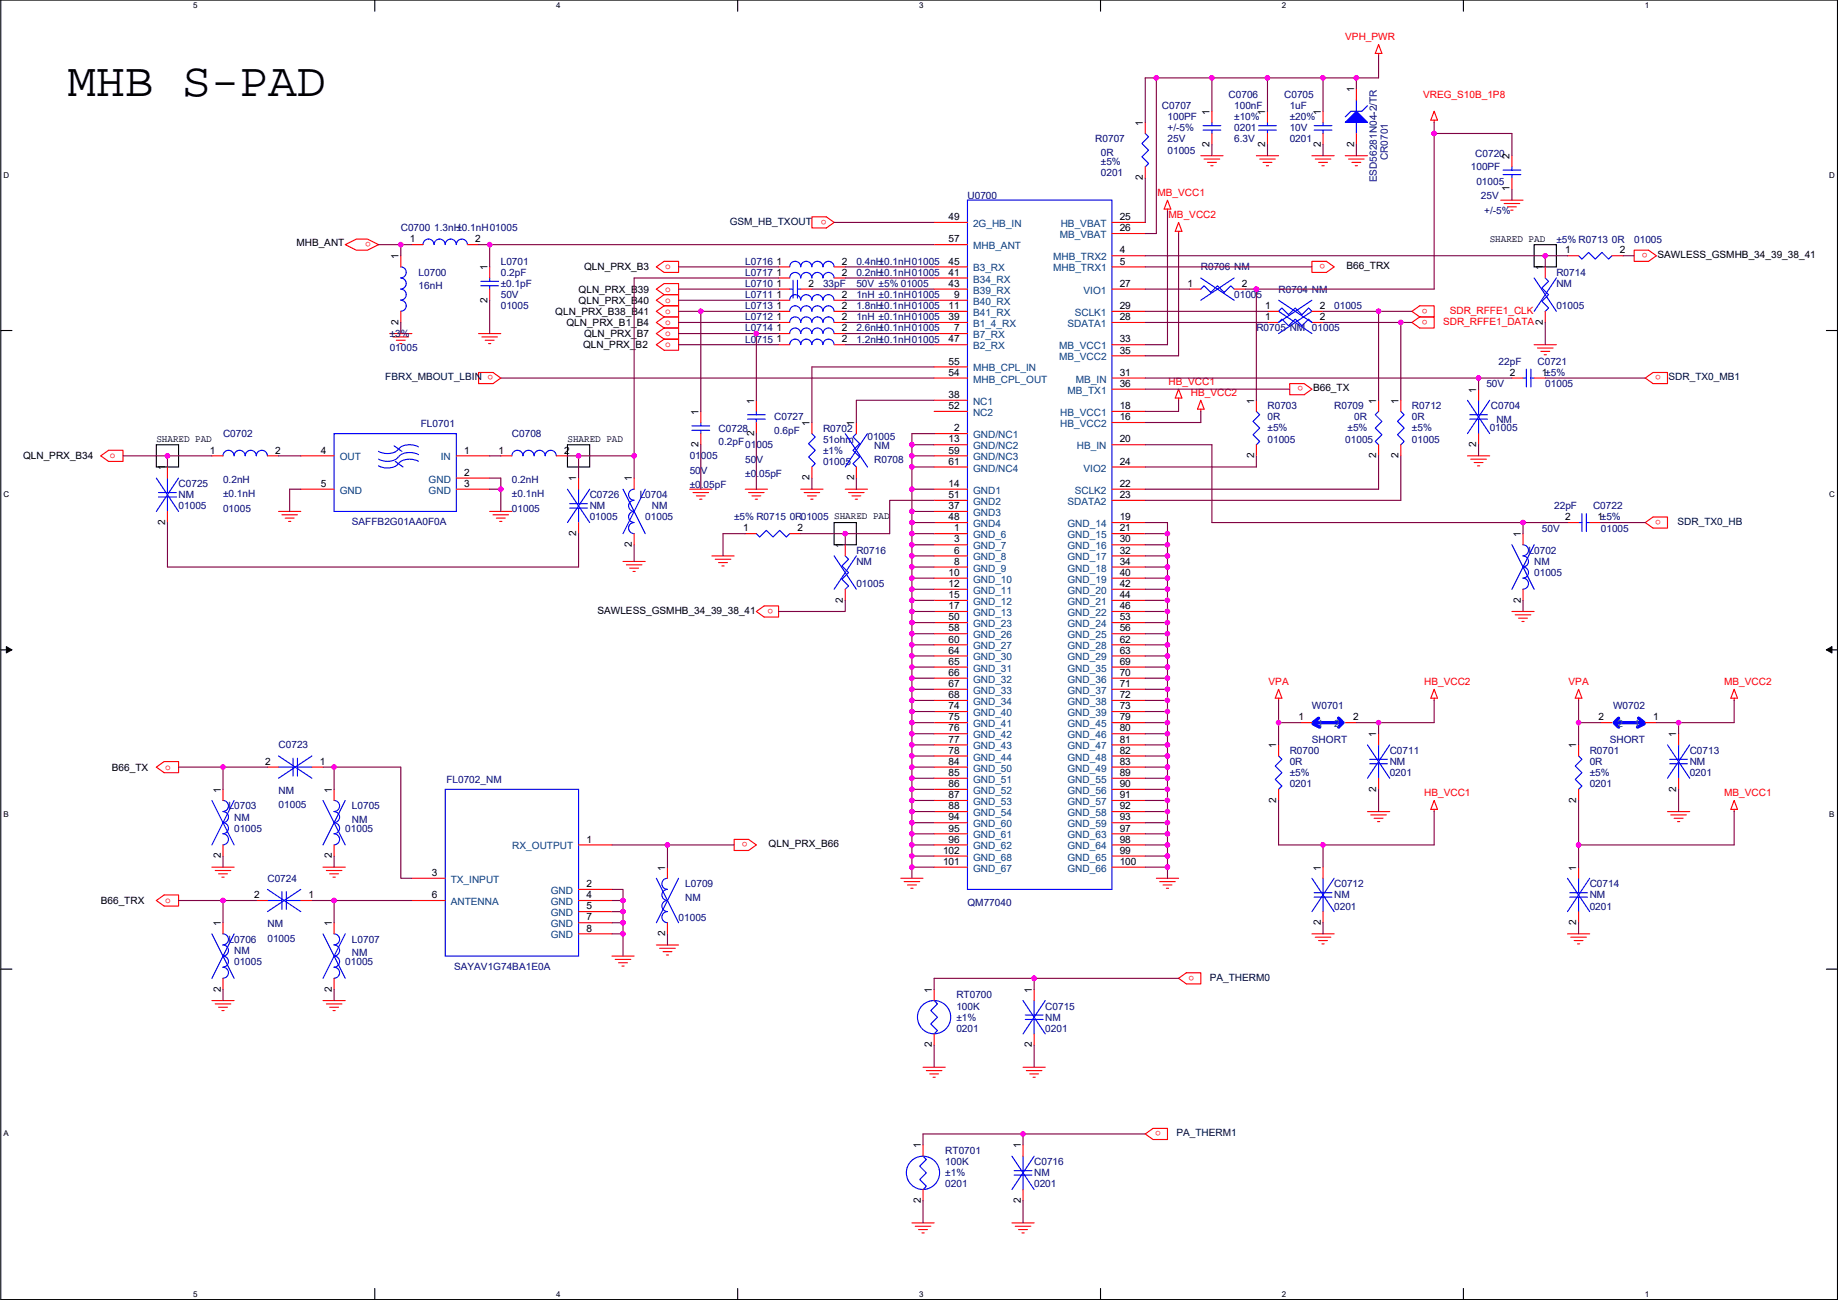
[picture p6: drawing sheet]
<svg xmlns="http://www.w3.org/2000/svg" width="420mm" height="297mm" viewBox="0 0 420 297" stroke-linecap="round" stroke-linejoin="round" font-family="sans-serif">
<defs><g id="words">
<text font-size="10.9" x="15.4" y="21.8">MHB S-PAD</text>
<g font-size="2.3" fill="#f00">
<text x="307.5" y="9.2">VPH_PWR</text>
<text x="325.3" y="22.4">VREG_S10B_1P8</text>
<text x="264.6" y="44.7">MB_VCC1</text>
<text x="188.9" y="50.2" transform="rotate(180 188.9 50.2)">o</text>
<text x="267.1" y="49.8">MB_VCC2</text>
<text x="84.8" y="55.3" transform="rotate(180 84.8 55.3)">o</text>
<text x="376.6" y="57.8" transform="rotate(180 376.6 57.8)">o</text>
<text x="152.1" y="61.5">o</text>
<text x="302.9" y="60.3" transform="rotate(180 302.9 60.3)">o</text>
<text x="152.1" y="66.6">o</text>
<text x="152.1" y="69.2">o</text>
<text x="152.1" y="71.7">o</text>
<text x="326.3" y="70.5" transform="rotate(180 326.3 70.5)">o</text>
<text x="331.4" y="71.7">SDR_RFFE1_CLK</text>
<text x="152.1" y="74.2">o</text>
<text x="152.1" y="76.8">o</text>
<text x="326.3" y="73" transform="rotate(180 326.3 73)">o</text>
<text x="329.9" y="74.2">SDR_RFFE1_DATA</text>
<text x="152.1" y="79.3">o</text>
<text x="112.7" y="85.7" transform="rotate(180 112.7 85.7)">o</text>
<text x="267.1" y="87.9">HB_VCC1</text>
<text x="297.9" y="88.3" transform="rotate(180 297.9 88.3)">o</text>
<text x="379.7" y="85.7" transform="rotate(180 379.7 85.7)">o</text>
<text x="272.2" y="90.5">HB_VCC2</text>
<text x="25.1" y="104.7">o</text>
<text x="379.7" y="118.8" transform="rotate(180 379.7 118.8)">o</text>
<text x="176.7" y="139.1" transform="rotate(180 176.7 139.1)">o</text>
<text x="290" y="156.5">VPA</text>
<text x="325.6" y="156.5">HB_VCC2</text>
<text x="358.6" y="156.5">VPA</text>
<text x="394.1" y="156.5">MB_VCC2</text>
<text x="37.8" y="175.8">o</text>
<text x="325.6" y="181.9">HB_VCC1</text>
<text x="394.1" y="181.9">MB_VCC1</text>
<text x="170.9" y="192.4" transform="rotate(180 170.9 192.4)">o</text>
<text x="37.8" y="206.3">o</text>
<text x="273" y="222.9" transform="rotate(180 273 222.9)">o</text>
<text x="265.4" y="258.5" transform="rotate(180 265.4 258.5)">o</text>
</g>
<g font-size="2.3" fill="#000080">
<text x="280.8" y="22.4">C0706</text>
<text x="293.5" y="22.4">C0705</text>
<text x="265.6" y="24.9">C0707</text>
<text x="266.9" y="27.5">100PF</text>
<text x="282.1" y="24.9">100nF</text>
<text x="282.1" y="27.5">±10%</text>
<text x="294.8" y="24.9">1uF</text>
<text x="294.8" y="27.5">±20%</text>
<text x="250.4" y="32.6">R0707</text>
<text x="251.6" y="35.6">0R</text>
<text x="266.9" y="35.1">01005</text>
<text x="266.9" y="32.6">25V</text>
<text x="266.9" y="30">+/-5%</text>
<text x="282.1" y="30">0201</text>
<text x="282.1" y="32.6">6.3V</text>
<text x="294.8" y="32.6">0201</text>
<text x="294.8" y="30">10V</text>
<text x="337.2" y="35.9">C0720</text>
<text x="251.6" y="37.6">±5%</text>
<text x="251.6" y="40.2">0201</text>
<text x="314.7" y="41.7" transform="rotate(-90 314.7 41.7)">ESD56281N04-2/TR</text>
<text x="317.3" y="36.6" transform="rotate(-90 317.3 36.6)">CR0701</text>
<text x="336.2" y="38.9">100PF</text>
<text x="221.2" y="45.5">U0700</text>
<text x="337.5" y="42.2">01005</text>
<text x="338.5" y="45.5">25V</text>
<text x="91.6" y="52.9">C0700</text>
<text x="99.2" y="52.9">1.3nH</text>
<text x="104.3" y="52.9">±0.1nH01005</text>
<text x="339.3" y="48.8">+/-5%</text>
<text x="355.8" y="55.4">±5% R0713</text>
<text x="368.5" y="55.4">0R</text>
<text x="373.6" y="55.4">01005</text>
<text x="95.7" y="63">L0700</text>
<text x="114.5" y="60.5">L0701</text>
<text x="114.5" y="63">0.2pF</text>
<text x="114.5" y="65.6">±0.1pF</text>
<text x="170.4" y="60.5">L0716</text>
<text x="170.4" y="63">L0717</text>
<text x="170.4" y="65.6">L0710</text>
<text x="188.1" y="65.6">33pF</text>
<text x="195.8" y="60.5">0.4nH</text>
<text x="195.8" y="63">0.2nH</text>
<text x="195.8" y="65.6">50V ±5% 01005</text>
<text x="200.8" y="60.5">±0.1nH01005</text>
<text x="200.8" y="63">±0.1nH01005</text>
<text x="274.5" y="61.8">R0706 NM</text>
<text x="355.8" y="63">R0714</text>
<text x="355.8" y="65.6">NM</text>
<text x="95.7" y="66.1">16nH</text>
<text x="114.5" y="70.7">01005</text>
<text x="114.5" y="68.1">50V</text>
<text x="170.4" y="70.7">L0713</text>
<text x="170.4" y="68.1">L0711</text>
<text x="195.8" y="70.7">1.8nH</text>
<text x="195.8" y="68.1">1nH ±0.1nH01005</text>
<text x="200.8" y="70.7">±0.1nH01005</text>
<text x="282.1" y="68.1">01005</text>
<text x="292.3" y="66.8">R0704 NM</text>
<text x="305" y="70.7">01005</text>
<text x="355.8" y="70.7">01005</text>
<text x="89.1" y="77">±3%</text>
<text x="170.4" y="73.2">L0712</text>
<text x="170.4" y="75.7">L0714</text>
<text x="195.8" y="73.2">1nH ±0.1nH01005</text>
<text x="195.8" y="75.7">2.6nH</text>
<text x="200.8" y="75.7">±0.1nH01005</text>
<text x="287.2" y="75.7">R0705 NM 01005</text>
<text x="89.1" y="80.3">01005</text>
<text x="170.4" y="78.3">L0715</text>
<text x="195.8" y="78.3">1.2nH</text>
<text x="200.8" y="78.3">±0.1nH01005</text>
<text x="342.6" y="83.4">22pF</text>
<text x="351.5" y="83.4">C0721</text>
<text x="339.8" y="88.4">50V</text>
<text x="353.2" y="88.4">01005</text>
<text x="289.7" y="93.5">R0703</text>
<text x="305" y="93.5">R0709</text>
<text x="322.8" y="93.5">R0712</text>
<text x="340.8" y="93.5">C0704</text>
<text x="51" y="99.9">C0702</text>
<text x="96.2" y="97.6">FL0701</text>
<text x="117" y="99.9">C0708</text>
<text x="164.3" y="98.6">C0728</text>
<text x="164.3" y="101.6">0.2pF</text>
<text x="177" y="96.1">C0727</text>
<text x="177" y="99.1">0.6pF</text>
<text x="188.1" y="98.6">R0702</text>
<text x="188.1" y="101.1">51ohm</text>
<text x="198.3" y="100.6">01005</text>
<text x="289.7" y="96.1">0R</text>
<text x="289.7" y="98.6">±5%</text>
<text x="289.7" y="101.1">01005</text>
<text x="307.5" y="101.1">01005</text>
<text x="308" y="98.6">±5%</text>
<text x="309.6" y="96.1">0R</text>
<text x="322.8" y="96.1">0R</text>
<text x="322.8" y="98.6">±5%</text>
<text x="322.8" y="101.1">01005</text>
<text x="340.5" y="98.6">01005</text>
<text x="342.1" y="96.6">NM</text>
<text x="157.7" y="104.9">01005</text>
<text x="170.4" y="102.4">01005</text>
<text x="170.4" y="105.7">50V</text>
<text x="188.1" y="103.7">±1%</text>
<text x="188.1" y="106.2">01005</text>
<text x="199.8" y="105.7">R0708</text>
<text x="199.8" y="102.7">NM</text>
<text x="40.8" y="111.3">C0725</text>
<text x="40.8" y="113.8">NM</text>
<text x="51" y="110.3">0.2nH</text>
<text x="51" y="113.6">±0.1nH</text>
<text x="117" y="110.3">0.2nH</text>
<text x="117" y="113.6">±0.1nH</text>
<text x="134.8" y="113.8">C0726</text>
<text x="146.2" y="113.8">L0704</text>
<text x="157.7" y="108.2">50V</text>
<text x="157.7" y="111.5">±0.05pF</text>
<text x="170.4" y="109">±0.05pF</text>
<text x="40.8" y="116.4">01005</text>
<text x="51" y="116.9">01005</text>
<text x="80.4" y="119.9">SAFFB2G01AA0F0A</text>
<text x="117" y="116.9">01005</text>
<text x="134.8" y="116.4">NM</text>
<text x="134.8" y="118.9">01005</text>
<text x="147.5" y="118.9">01005</text>
<text x="149" y="116.4">NM</text>
<text x="167.8" y="118.9">±5% R0715</text>
<text x="180.5" y="118.9">0R01005 SHARED PAD</text>
<text x="355.3" y="116.4">22pF</text>
<text x="364.2" y="116.4">C0722</text>
<text x="352.5" y="121.5">50V</text>
<text x="365.9" y="121.5">01005</text>
<text x="195.8" y="126.5">R0716</text>
<text x="195.8" y="129.1">NM</text>
<text x="349.4" y="126.5">L0702</text>
<text x="350.7" y="129.1">NM</text>
<text x="350.7" y="131.6">01005</text>
<text x="195.8" y="134.2">01005</text>
<text x="299.9" y="162.1">W0701</text>
<text x="368.7" y="162.1">W0702</text>
<text x="63.7" y="171">C0723</text>
<text x="294.8" y="172.3">R0700</text>
<text x="299.9" y="169.7">SHORT</text>
<text x="317.7" y="172.3">C0711</text>
<text x="363.4" y="172.3">R0701</text>
<text x="368" y="169.7">SHORT</text>
<text x="386.3" y="172.3">C0713</text>
<text x="102" y="178.9">FL0702_NM</text>
<text x="294.8" y="174.8">0R</text>
<text x="294.8" y="177.3">±5%</text>
<text x="294.8" y="179.9">0201</text>
<text x="317.7" y="174.8">NM</text>
<text x="317.7" y="177.3">0201</text>
<text x="363.4" y="174.8">0R</text>
<text x="363.4" y="177.3">±5%</text>
<text x="363.4" y="179.9">0201</text>
<text x="386.3" y="174.8">NM</text>
<text x="386.3" y="177.3">0201</text>
<text x="52.2" y="185">L0703</text>
<text x="63.7" y="181.4">NM</text>
<text x="63.7" y="184.7">01005</text>
<text x="80.4" y="185">L0705</text>
<text x="53.5" y="187.5">NM</text>
<text x="53.5" y="190">01005</text>
<text x="78.9" y="190">01005</text>
<text x="80.4" y="188">NM</text>
<text x="61.1" y="201.5">C0724</text>
<text x="156.6" y="202.7">L0709</text>
<text x="305" y="202.7">C0712</text>
<text x="363.4" y="202.7">C0714</text>
<text x="156.6" y="205.8">NM</text>
<text x="221.2" y="207.1">QM77040</text>
<text x="305" y="205.3">NM</text>
<text x="305" y="207.8">0201</text>
<text x="363.4" y="205.3">NM</text>
<text x="363.4" y="207.8">0201</text>
<text x="52.2" y="215.4">L0706</text>
<text x="61.1" y="211.9">NM</text>
<text x="61.1" y="215.2">01005</text>
<text x="80.4" y="215.4">L0707</text>
<text x="155.1" y="210.4">01005</text>
<text x="53.5" y="218">NM</text>
<text x="53.5" y="220.5">01005</text>
<text x="78.9" y="220.5">01005</text>
<text x="80.4" y="218.5">NM</text>
<text x="103.8" y="221.5">SAYAV1G74BA1E0A</text>
<text x="218.6" y="228.1">RT0700</text>
<text x="218.6" y="230.7">100K</text>
<text x="218.6" y="233.2">±1%</text>
<text x="238.9" y="230.7">C0715</text>
<text x="238.9" y="233.2">NM</text>
<text x="218.6" y="235.8">0201</text>
<text x="238.9" y="235.8">0201</text>
<text x="216.1" y="263.7">RT0701</text>
<text x="216.1" y="266.2">100K</text>
<text x="216.1" y="268.8">±1%</text>
<text x="236.4" y="266.2">C0716</text>
<text x="236.4" y="268.8">NM</text>
<text x="216.1" y="271.3">0201</text>
<text x="236.4" y="271.3">0201</text>
</g>
<g font-size="2.3">
<text x="309.5" y="21.1" transform="rotate(-90 309.5 21.1)">1</text>
<text x="261.3" y="28.7" transform="rotate(-90 261.3 28.7)">1</text>
<text x="276.5" y="26.2" transform="rotate(-90 276.5 26.2)">1</text>
<text x="289.2" y="26.2" transform="rotate(-90 289.2 26.2)">1</text>
<text x="301.9" y="26.2" transform="rotate(-90 301.9 26.2)">1</text>
<text x="276.5" y="33.6" transform="rotate(-90 276.5 33.6)">2</text>
<text x="289.2" y="33.6" transform="rotate(-90 289.2 33.6)">2</text>
<text x="301.9" y="33.6" transform="rotate(-90 301.9 33.6)">2</text>
<text x="309.5" y="33.6" transform="rotate(-90 309.5 33.6)">2</text>
<text x="261.3" y="41.2" transform="rotate(-90 261.3 41.2)">2</text>
<text x="345.1" y="36.3" transform="rotate(-90 345.1 36.3)">2</text>
<text x="345.1" y="43.7" transform="rotate(-90 345.1 43.7)">1</text>
<text x="216.8" y="50.3">49</text>
<text x="256" y="50.3">25</text>
<text x="256" y="52.8">26</text>
<text x="67.7" y="56.2">MHB_ANT</text>
<text x="91.1" y="59.2" transform="rotate(-90 91.1 59.2)">1</text>
<text x="93.7" y="55.4">1</text>
<text x="108.6" y="55.4">2</text>
<text x="216.8" y="55.4">57</text>
<text x="256" y="57.9">4</text>
<text x="340.5" y="55.2">SHARED PAD</text>
<text x="357.8" y="57.9">1</text>
<text x="370.3" y="57.9">2</text>
<text x="378.9" y="59">SAWLESS_GSMHB_34_39_38_41</text>
<text x="111.4" y="61.7" transform="rotate(-90 111.4 61.7)">1</text>
<text x="133.5" y="61.8">QLN_PRX_B3</text>
<text x="177.5" y="60.5">1</text>
<text x="177.5" y="63">1</text>
<text x="177.5" y="65.5">1</text>
<text x="184.8" y="65.5">2</text>
<text x="192.5" y="60.5">2</text>
<text x="192.5" y="63">2</text>
<text x="216.8" y="63">41</text>
<text x="216.8" y="65.5">43</text>
<text x="216.8" y="60.5">45</text>
<text x="256" y="60.5">5</text>
<text x="256" y="65.5">27</text>
<text x="271.5" y="65.5">1</text>
<text x="283.9" y="65.5">2</text>
<text x="307.8" y="61.5">B66_TRX</text>
<text x="352.7" y="61.7" transform="rotate(-90 352.7 61.7)">1</text>
<text x="111.4" y="69.1" transform="rotate(-90 111.4 69.1)">2</text>
<text x="126.9" y="71.9">QLN_PRX_B38_B41</text>
<text x="132.3" y="66.8">QLN_PRX_B39</text>
<text x="132.3" y="69.4">QLN_PRX_B40</text>
<text x="177.5" y="70.6">1</text>
<text x="177.5" y="68.1">1</text>
<text x="192.5" y="70.6">2</text>
<text x="192.5" y="68.1">2</text>
<text x="216.8" y="70.6">11</text>
<text x="218.1" y="68.1">9</text>
<text x="256" y="70.6">29</text>
<text x="289.2" y="70.6">1</text>
<text x="301.7" y="70.6">2</text>
<text x="91.1" y="74.2" transform="rotate(-90 91.1 74.2)">2</text>
<text x="129.5" y="74.5">QLN_PRX_B1_B4</text>
<text x="133.5" y="77">QLN_PRX_B7</text>
<text x="177.5" y="73.2">1</text>
<text x="177.5" y="75.7">1</text>
<text x="192.5" y="73.2">2</text>
<text x="192.5" y="75.7">2</text>
<text x="216.8" y="73.2">39</text>
<text x="218.1" y="75.7">7</text>
<text x="256" y="73.2">28</text>
<text x="289.2" y="73.2">1</text>
<text x="301.7" y="73.2">2</text>
<text x="352.7" y="74.2" transform="rotate(-90 352.7 74.2)">2</text>
<text x="133.3" y="79.5">QLN_PRX_B2</text>
<text x="177.5" y="78.2">1</text>
<text x="192.5" y="78.2">2</text>
<text x="216.8" y="78.2">47</text>
<text x="216.8" y="83.3">55</text>
<text x="256" y="78.2">33</text>
<text x="256" y="80.8">35</text>
<text x="216.8" y="85.9">54</text>
<text x="256" y="85.9">31</text>
<text x="256" y="88.4">36</text>
<text x="300.2" y="89.5">B66_TX</text>
<text x="337.5" y="89.7" transform="rotate(-90 337.5 89.7)">1</text>
<text x="345.1" y="85.9">2</text>
<text x="352.5" y="85.9">1±5%</text>
<text x="159.7" y="94.8" transform="rotate(-90 159.7 94.8)">1</text>
<text x="172.4" y="92.2" transform="rotate(-90 172.4 92.2)">1</text>
<text x="216.8" y="93.5">52</text>
<text x="216.8" y="90.9">38</text>
<text x="256" y="93.5">18</text>
<text x="286.7" y="92.2" transform="rotate(-90 286.7 92.2)">1</text>
<text x="314.6" y="92.2" transform="rotate(-90 314.6 92.2)">1</text>
<text x="319.7" y="92.2" transform="rotate(-90 319.7 92.2)">1</text>
<text x="35.7" y="100.9">SHARED PAD</text>
<text x="129.7" y="100.9">SHARED PAD</text>
<text x="172.4" y="99.6" transform="rotate(-90 172.4 99.6)">2</text>
<text x="185.1" y="97.3" transform="rotate(-90 185.1 97.3)">1</text>
<text x="195.2" y="97.3" transform="rotate(-90 195.2 97.3)">1</text>
<text x="216.8" y="101.1">13</text>
<text x="218.1" y="98.6">2</text>
<text x="256" y="96">16</text>
<text x="256" y="101.1">20</text>
<text x="5.3" y="104.9">QLN_PRX_B34</text>
<text x="37.8" y="107.5" transform="rotate(-90 37.8 107.5)">1</text>
<text x="47.9" y="103.6">1</text>
<text x="62.9" y="103.6">2</text>
<text x="73.3" y="103.6">4</text>
<text x="106.1" y="103.6">1</text>
<text x="114" y="103.6">1</text>
<text x="129" y="103.6">2</text>
<text x="159.7" y="102.2" transform="rotate(-90 159.7 102.2)">2</text>
<text x="216.8" y="103.6">59</text>
<text x="216.8" y="106.2">61</text>
<text x="256" y="106.2">24</text>
<text x="286.7" y="104.7" transform="rotate(-90 286.7 104.7)">2</text>
<text x="314.6" y="104.7" transform="rotate(-90 314.6 104.7)">2</text>
<text x="319.7" y="104.7" transform="rotate(-90 319.7 104.7)">2</text>
<text x="337.5" y="102.2" transform="rotate(-90 337.5 102.2)">2</text>
<text x="73.3" y="111.3">5</text>
<text x="106.1" y="108.7">2</text>
<text x="106.1" y="111.3">3</text>
<text x="131.7" y="110" transform="rotate(-90 131.7 110)">1</text>
<text x="144.4" y="110" transform="rotate(-90 144.4 110)">1</text>
<text x="185.1" y="109.8" transform="rotate(-90 185.1 109.8)">2</text>
<text x="195.2" y="109.8" transform="rotate(-90 195.2 109.8)">2</text>
<text x="216.8" y="111.3">14</text>
<text x="216.8" y="113.8">51</text>
<text x="256" y="111.3">22</text>
<text x="256" y="113.8">23</text>
<text x="37.8" y="119.9" transform="rotate(-90 37.8 119.9)">2</text>
<text x="216.8" y="116.3">37</text>
<text x="216.8" y="118.9">48</text>
<text x="256" y="118.9">19</text>
<text x="357.8" y="118.9">2</text>
<text x="365.2" y="118.9">1±5%</text>
<text x="131.7" y="122.5" transform="rotate(-90 131.7 122.5)">2</text>
<text x="144.4" y="125" transform="rotate(-90 144.4 125)">2</text>
<text x="169.9" y="121.4">1</text>
<text x="182.3" y="121.4">2</text>
<text x="192.7" y="125.2" transform="rotate(-90 192.7 125.2)">1</text>
<text x="218.1" y="121.4">1</text>
<text x="218.1" y="124">3</text>
<text x="256" y="121.4">21</text>
<text x="256" y="124">30</text>
<text x="347.6" y="122.7" transform="rotate(-90 347.6 122.7)">1</text>
<text x="216.8" y="131.6">10</text>
<text x="218.1" y="126.5">6</text>
<text x="218.1" y="129">8</text>
<text x="256" y="126.5">32</text>
<text x="256" y="129">34</text>
<text x="256" y="131.6">40</text>
<text x="192.7" y="137.7" transform="rotate(-90 192.7 137.7)">2</text>
<text x="216.8" y="134.1">12</text>
<text x="216.8" y="136.7">15</text>
<text x="256" y="134.1">42</text>
<text x="256" y="136.7">44</text>
<text x="347.6" y="137.7" transform="rotate(-90 347.6 137.7)">2</text>
<text x="136.6" y="140.3">SAWLESS_GSMHB_34_39_38_41</text>
<text x="216.8" y="139.2">17</text>
<text x="216.8" y="141.7">50</text>
<text x="256" y="139.2">46</text>
<text x="256" y="141.7">53</text>
<text x="216.8" y="144.3">58</text>
<text x="216.8" y="146.8">60</text>
<text x="216.8" y="149.4">64</text>
<text x="256" y="144.3">56</text>
<text x="256" y="146.8">62</text>
<text x="256" y="149.4">63</text>
<text x="216.8" y="151.9">65</text>
<text x="216.8" y="154.4">66</text>
<text x="256" y="151.9">69</text>
<text x="256" y="154.4">70</text>
<text x="216.8" y="157">67</text>
<text x="216.8" y="159.5">68</text>
<text x="256" y="157">71</text>
<text x="256" y="159.5">72</text>
<text x="216.8" y="162.1">74</text>
<text x="216.8" y="164.6">75</text>
<text x="216.8" y="167.1">76</text>
<text x="256" y="162.1">73</text>
<text x="256" y="164.6">79</text>
<text x="256" y="167.1">80</text>
<text x="296.9" y="164.6">1</text>
<text x="309.3" y="164.6">2</text>
<text x="365.4" y="164.6">2</text>
<text x="377.9" y="164.6">1</text>
<text x="216.8" y="169.7">77</text>
<text x="216.8" y="172.2">78</text>
<text x="256" y="169.7">81</text>
<text x="256" y="172.2">82</text>
<text x="291.8" y="171" transform="rotate(-90 291.8 171)">1</text>
<text x="314.6" y="168.4" transform="rotate(-90 314.6 168.4)">1</text>
<text x="360.3" y="171" transform="rotate(-90 360.3 171)">1</text>
<text x="383.2" y="168.4" transform="rotate(-90 383.2 168.4)">1</text>
<text x="25.6" y="176.1">B66_TX</text>
<text x="60.6" y="174.8">2</text>
<text x="73.1" y="174.8">1</text>
<text x="216.8" y="174.8">84</text>
<text x="216.8" y="177.3">85</text>
<text x="216.8" y="179.8">86</text>
<text x="256" y="174.8">83</text>
<text x="256" y="177.3">89</text>
<text x="256" y="179.8">90</text>
<text x="50.4" y="181.1" transform="rotate(-90 50.4 181.1)">1</text>
<text x="75.8" y="181.1" transform="rotate(-90 75.8 181.1)">1</text>
<text x="216.8" y="182.4">87</text>
<text x="216.8" y="184.9">88</text>
<text x="256" y="182.4">91</text>
<text x="256" y="184.9">92</text>
<text x="291.8" y="183.4" transform="rotate(-90 291.8 183.4)">2</text>
<text x="314.6" y="180.9" transform="rotate(-90 314.6 180.9)">2</text>
<text x="360.3" y="183.4" transform="rotate(-90 360.3 183.4)">2</text>
<text x="383.2" y="180.9" transform="rotate(-90 383.2 180.9)">2</text>
<text x="216.8" y="187.5">94</text>
<text x="216.8" y="190">95</text>
<text x="256" y="187.5">93</text>
<text x="256" y="190">97</text>
<text x="50.4" y="196.1" transform="rotate(-90 50.4 196.1)">2</text>
<text x="75.8" y="196.1" transform="rotate(-90 75.8 196.1)">2</text>
<text x="134" y="192.5">1</text>
<text x="175.7" y="193.6">QLN_PRX_B66</text>
<text x="215.6" y="197.6">101</text>
<text x="215.6" y="195.1">102</text>
<text x="216.8" y="192.5">96</text>
<text x="256" y="192.5">98</text>
<text x="256" y="195.1">99</text>
<text x="256" y="197.6">100</text>
<text x="98.7" y="200.2">3</text>
<text x="134" y="202.7">2</text>
<text x="152.1" y="198.9" transform="rotate(-90 152.1 198.9)">1</text>
<text x="301.9" y="198.9" transform="rotate(-90 301.9 198.9)">1</text>
<text x="360.3" y="198.9" transform="rotate(-90 360.3 198.9)">1</text>
<text x="23" y="206.5">B66_TRX</text>
<text x="58.1" y="205.2">2</text>
<text x="70.5" y="205.2">1</text>
<text x="98.7" y="205.2">6</text>
<text x="134" y="205.2">4</text>
<text x="134" y="207.8">5</text>
<text x="50.4" y="211.6" transform="rotate(-90 50.4 211.6)">1</text>
<text x="75.8" y="211.6" transform="rotate(-90 75.8 211.6)">1</text>
<text x="134" y="210.3">7</text>
<text x="134" y="212.9">8</text>
<text x="152.1" y="213.9" transform="rotate(-90 152.1 213.9)">2</text>
<text x="301.9" y="211.4" transform="rotate(-90 301.9 211.4)">2</text>
<text x="360.3" y="211.4" transform="rotate(-90 360.3 211.4)">2</text>
<text x="50.4" y="226.6" transform="rotate(-90 50.4 226.6)">2</text>
<text x="75.8" y="226.6" transform="rotate(-90 75.8 226.6)">2</text>
<text x="213" y="226.8" transform="rotate(-90 213 226.8)">1</text>
<text x="235.9" y="226.8" transform="rotate(-90 235.9 226.8)">1</text>
<text x="213" y="239.3" transform="rotate(-90 213 239.3)">2</text>
<text x="235.9" y="239.3" transform="rotate(-90 235.9 239.3)">2</text>
<text x="210.5" y="262.4" transform="rotate(-90 210.5 262.4)">1</text>
<text x="233.3" y="262.4" transform="rotate(-90 233.3 262.4)">1</text>
<text x="210.5" y="274.9" transform="rotate(-90 210.5 274.9)">2</text>
<text x="233.3" y="274.9" transform="rotate(-90 233.3 274.9)">2</text>
</g>
<g font-size="2.3" fill="#000040">
<text x="166.8" y="51.4">GSM_HB_TXOUT</text>
<text x="88.1" y="86.9">FBRX_MBOUT_LBIN</text>
<text x="381.4" y="86.9">SDR_TX0_MB1</text>
<text x="383.5" y="119.9">SDR_TX0_HB</text>
<text x="276.5" y="224.1">PA_THERM0</text>
<text x="268.9" y="259.6">PA_THERM1</text>
</g>
<g font-size="2.3" fill="#004080">
<text x="222.4" y="51.9">2G_HB_IN</text>
<text x="242.5" y="51.9">HB_VBAT</text>
<text x="222.4" y="56.9">MHB_ANT</text>
<text x="240.7" y="59.5">MHB_TRX2</text>
<text x="242.2" y="54.4">MB_VBAT</text>
<text x="222.4" y="64.6">B34_RX</text>
<text x="222.4" y="62">B3_RX</text>
<text x="240.7" y="62">MHB_TRX1</text>
<text x="222.4" y="69.6">B40_RX</text>
<text x="222.4" y="67.1">B39_RX</text>
<text x="247.7" y="67.1">VIO1</text>
<text x="222.4" y="77.3">B7_RX</text>
<text x="222.4" y="72.2">B41_RX</text>
<text x="222.4" y="74.7">B1_4_RX</text>
<text x="244" y="74.7">SDATA1</text>
<text x="245.7" y="72.2">SCLK1</text>
<text x="222.4" y="79.8">B2_RX</text>
<text x="242.1" y="79.8">MB_VCC1</text>
<text x="242.1" y="82.3">MB_VCC2</text>
<text x="222.4" y="87.4">MHB_CPL_OUT</text>
<text x="222.4" y="84.9">MHB_CPL_IN</text>
<text x="244" y="90">MB_TX1</text>
<text x="245.9" y="87.4">MB_IN</text>
<text x="222.4" y="95">NC2</text>
<text x="222.4" y="92.5">NC1</text>
<text x="242.4" y="95">HB_VCC1</text>
<text x="222.4" y="100.1">GND/NC1</text>
<text x="242.4" y="97.6">HB_VCC2</text>
<text x="77.6" y="105.2">OUT</text>
<text x="100.8" y="105.2">IN</text>
<text x="222.4" y="102.7">GND/NC2</text>
<text x="222.4" y="105.2">GND/NC3</text>
<text x="222.4" y="107.7">GND/NC4</text>
<text x="246.2" y="102.7">HB_IN</text>
<text x="247.7" y="107.7">VIO2</text>
<text x="77.6" y="112.8">GND</text>
<text x="98" y="110.3">GND</text>
<text x="98" y="112.8">GND</text>
<text x="222.4" y="112.8">GND1</text>
<text x="245.7" y="112.8">SCLK2</text>
<text x="222.4" y="117.9">GND3</text>
<text x="222.4" y="115.4">GND2</text>
<text x="244" y="115.4">SDATA2</text>
<text x="222.4" y="120.4">GND4</text>
<text x="222.4" y="123">GND_6</text>
<text x="222.4" y="125.5">GND_7</text>
<text x="244" y="120.4">GND_14</text>
<text x="244" y="123">GND_15</text>
<text x="244" y="125.5">GND_16</text>
<text x="222.4" y="128.1">GND_8</text>
<text x="222.4" y="130.6">GND_9</text>
<text x="244" y="128.1">GND_17</text>
<text x="244" y="130.6">GND_18</text>
<text x="222.4" y="133.1">GND_10</text>
<text x="222.4" y="135.7">GND_11</text>
<text x="244" y="133.1">GND_19</text>
<text x="244" y="135.7">GND_20</text>
<text x="222.4" y="138.2">GND_12</text>
<text x="222.4" y="140.8">GND_13</text>
<text x="222.4" y="143.3">GND_23</text>
<text x="244" y="138.2">GND_21</text>
<text x="244" y="140.8">GND_22</text>
<text x="244" y="143.3">GND_24</text>
<text x="222.4" y="145.8">GND_26</text>
<text x="222.4" y="148.4">GND_27</text>
<text x="244" y="145.8">GND_25</text>
<text x="244" y="148.4">GND_28</text>
<text x="222.4" y="150.9">GND_30</text>
<text x="222.4" y="153.5">GND_31</text>
<text x="222.4" y="156">GND_32</text>
<text x="244" y="150.9">GND_29</text>
<text x="244" y="153.5">GND_35</text>
<text x="244" y="156">GND_36</text>
<text x="222.4" y="158.5">GND_33</text>
<text x="222.4" y="161.1">GND_34</text>
<text x="244" y="158.5">GND_37</text>
<text x="244" y="161.1">GND_38</text>
<text x="222.4" y="163.6">GND_40</text>
<text x="222.4" y="166.2">GND_41</text>
<text x="244" y="163.6">GND_39</text>
<text x="244" y="166.2">GND_45</text>
<text x="301.2" y="166.2">1</text>
<text x="305" y="166.2">2</text>
<text x="369.7" y="166.2">2</text>
<text x="373.6" y="166.2">1</text>
<text x="222.4" y="168.7">GND_42</text>
<text x="222.4" y="171.2">GND_43</text>
<text x="222.4" y="173.8">GND_44</text>
<text x="244" y="168.7">GND_46</text>
<text x="244" y="171.2">GND_47</text>
<text x="244" y="173.8">GND_48</text>
<text x="222.4" y="176.3">GND_50</text>
<text x="222.4" y="178.9">GND_51</text>
<text x="244" y="176.3">GND_49</text>
<text x="244" y="178.9">GND_55</text>
<text x="222.4" y="181.4">GND_52</text>
<text x="222.4" y="183.9">GND_53</text>
<text x="244" y="181.4">GND_56</text>
<text x="244" y="183.9">GND_57</text>
<text x="222.4" y="186.5">GND_54</text>
<text x="222.4" y="189">GND_60</text>
<text x="222.4" y="191.6">GND_61</text>
<text x="244" y="186.5">GND_58</text>
<text x="244" y="189">GND_59</text>
<text x="244" y="191.6">GND_63</text>
<text x="117.1" y="194.1">RX_OUTPUT</text>
<text x="222.4" y="194.1">GND_62</text>
<text x="222.4" y="196.6">GND_68</text>
<text x="244" y="194.1">GND_64</text>
<text x="244" y="196.6">GND_65</text>
<text x="103" y="201.7">TX_INPUT</text>
<text x="222.4" y="199.2">GND_67</text>
<text x="244" y="199.2">GND_66</text>
<text x="103" y="206.8">ANTENNA</text>
<text x="125.9" y="204.3">GND</text>
<text x="125.9" y="206.8">GND</text>
<text x="125.9" y="209.3">GND</text>
<text x="125.9" y="211.9">GND</text>
<text x="125.9" y="214.4">GND</text>
</g>
<g font-size="1.8">
<text x="44.2" y="1.9">5</text>
<text x="127.1" y="1.9">4</text>
<text x="210.1" y="1.9">3</text>
<text x="293" y="1.9">2</text>
<text x="376" y="1.9">1</text>
<text x=".8" y="40.7">D</text>
<text x="418.1" y="40.7">D</text>
<text x=".8" y="113.6">C</text>
<text x="418.1" y="113.6">C</text>
<text x=".8" y="186.6">B</text>
<text x="418.1" y="186.6">B</text>
<text x=".8" y="259.5">A</text>
<text x="44.2" y="296.3">5</text>
<text x="127.1" y="296.3">4</text>
<text x="210.1" y="296.3">3</text>
<text x="293" y="296.3">2</text>
<text x="376" y="296.3">1</text>
</g>
</g></defs>
<path d="M.2 0h419.8v296.9h-419.8z" fill="none" stroke="#000" stroke-width=".25"/>
<g fill="#fff">
<path d="M44.2 .3h1v2h-1z"/>
<path d="M44.2 294.7h1v2h-1z"/>
</g>
<path d="M85.7 0v2.6M85.7 294.4v2.5" fill="none" stroke="#000" stroke-width=".25"/>
<g fill="#fff">
<path d="M127.1 .3h1v2h-1z"/>
<path d="M127.1 294.7h1v2h-1z"/>
</g>
<path d="M168.6 0v2.6M168.6 294.4v2.5" fill="none" stroke="#000" stroke-width=".25"/>
<g fill="#fff">
<path d="M210.1 .3h1v2h-1z"/>
<path d="M210.1 294.7h1v2h-1z"/>
</g>
<path d="M251.6 0v2.6M251.6 294.4v2.5" fill="none" stroke="#000" stroke-width=".25"/>
<g fill="#fff">
<path d="M293 .3h1v2h-1z"/>
<path d="M293 294.7h1v2h-1z"/>
</g>
<path d="M334.5 0v2.6M334.5 294.4v2.5" fill="none" stroke="#000" stroke-width=".25"/>
<g fill="#fff">
<path d="M376 .3h1v2h-1z"/>
<path d="M376 294.7h1v2h-1z"/>
<path d="M.8 39h1.3v2.1h-1.3z"/>
<path d="M418.1 39h1.3v2.1h-1.3z"/>
<path d="M.8 112h1.3v2h-1.3z"/>
<path d="M418.1 112h1.3v2h-1.3z"/>
</g>
<path d="M.2 75.5h2.5M417.5 75.5h2.5" fill="none" stroke="#000" stroke-width=".25"/>
<g fill="#fff">
<path d="M.8 185h1.2v2h-1.2z"/>
<path d="M418.1 185h1.2v2h-1.2z"/>
</g>
<path d="M.2 148.5h2.5M417.5 148.5h2.5" fill="none" stroke="#000" stroke-width=".25"/>
<path d="M1.4 147.7l1.3 .8-1.3 .7zM417.5 148.5l1.3-.8v1.5z" fill="#000" stroke="#000" stroke-width=".23"/>
<path d="M.8 257.9h1.2v2h-1.2z" fill="#fff"/>
<path d="M350.7 55.9h5.1v5.1h-5.1zM35.7 101.6h5.1v5.1h-5.1zM129.7 101.6h5.1v5.1h-5.1zM190.7 119.4h5.1v5.1h-5.1zM.2 221.4h2.5M417.5 221.4h2.5" fill="none" stroke="#000" stroke-width=".25"/>
<g fill="none" stroke="#f00" stroke-width=".25">
<path d="M315.1 12.2v.5M315.1 10.2l.8 2h-1.5zM261.8 28v2.5M261.8 38.1v2.6M274.5 35.6h5.1M275.3 36.3h3.5M276 37.1h2.1M276.8 37.9h.5M277 25.4v2.6M277 30.5v2.5M287.2 35.6h5.1M288 36.3h3.5"/>
<path d="M288.7 37.1h2.1M289.5 37.9h.5M289.7 25.4v2.6M289.7 30.5v2.5M299.9 35.6h5.1M300.7 36.3h3.5M301.4 37.1h2.1M302.2 37.9h.5M302.4 25.4v2.6M302.4 30.5v2.5M307.5 35.6h5.1M308.3 36.3h3.5"/>
<path d="M309 37.1h2.1M309.8 37.9h.5M310.1 30.5v2.5M310.1 20.3v2.6M327.8 27.5v.5M327.8 25.4l.8 2.1h-1.5zM345.6 35.6v2.5M78.9 55.9l2.6-1.3h2.5l2.5 1.3-2.5 1.3h-2.5zM91.6 58.4v2.6M94.2 55.9h2.5M106.9 55.9h2.5M185.6 49.6h3.3l1.8 1.2-1.8 1.3h-3.3z"/>
<path d="M213.5 50.8h7.7M213.5 55.9h7.7M254.2 58.4h7.6M254.2 50.8h7.6M254.2 53.4h7.6M266.9 47.8v.5M266.9 45.7l.7 2.1h-1.5zM269.4 50.8l.8 2.1h-1.5zM269.4 52.9v.5M299.9 59.7h3.3l1.8 1.3-1.8 1.3h-3.3zM343.1 45.7h5.1M343.8 46.5h3.6"/>
<path d="M344.6 47.3h2M345.4 48h.5M345.6 40.7v2.5M358.3 58.4h2.6M368.5 58.4h2.5M373.6 57.2h3.3l1.7 1.2-1.7 1.3h-3.3zM89.1 76.2h5.1M89.8 77h3.6M90.6 77.7h2M91.4 78.5h.5M91.6 71.1v2.6M109.4 76.2h5.1"/>
<path d="M110.2 77h3.5M110.9 77.7h2.1M111.7 78.5h.5M111.9 61v2.5M111.9 66.1v2.5M150 61l1.8-1.3h3.3v2.6h-3.3zM150 66.1l1.8-1.3h3.3v2.5h-3.3zM150 78.8l1.8-1.3h3.3v2.5h-3.3zM151.8 67.3h3.3v2.6h-3.3M151.8 69.9h3.3v2.5h-3.3M151.8 72.4h3.3v2.6h-3.3M151.8 75h3.3v2.5h-3.3"/>
<path d="M151.8 67.3l-1.8 1.3 1.8 1.3M151.8 69.9l-1.8 1.2 1.8 1.3M151.8 72.4l-1.8 1.3 1.8 1.3M151.8 75l-1.8 1.2 1.8 1.3M178 61h2.5M178 73.7h2.5M178 63.5h2.5M178 66.1h2.5M178 71.1h2.5M178 78.8h2.5M178 76.2h2.5M178 68.6h2.5"/>
<path d="M183.1 66.1h2.5M190.7 61h2.5M190.7 73.7h2.5M190.7 63.5h2.5M190.7 71.1h2.5M190.7 78.8h2.5M190.7 76.2h2.5M190.7 68.6h2.5M213.5 76.2h7.7M213.5 68.6h7.7M213.5 71.1h7.7M213.5 73.7h7.7"/>
<path d="M213.5 63.5h7.7M213.5 66.1h7.7M213.5 61h7.7M213.5 78.8h7.7M254.2 61h7.6M254.2 66.1h7.6M254.2 73.7h7.6M254.2 71.1h7.6M254.2 78.8h7.6M272 66.1h2.5M282.1 66.1h2.6M289.7 73.7h2.6"/>
<path d="M289.7 71.1h2.6M299.9 73.7h2.5M299.9 71.1h2.5M322.8 71.1l1.7-1.2h3.3v2.5h-3.3zM322.8 73.7l1.7-1.3h3.3v2.6h-3.3zM350.7 78.8h5.1M351.5 79.5h3.5M353.2 61v2.5M353.2 71.1v2.6M109.4 85.1h3.3l1.8 1.3-1.8 1.3h-3.3zM160.2 94v2.5M160.2 99.1v2.5"/>
<path d="M172.9 91.5v2.5M172.9 96.5v2.6M185.6 96.5v2.6M195.8 96.5v2.6M213.5 99.1h7.7M213.5 94h7.7M213.5 86.4h7.7M213.5 83.8h7.7M213.5 91.5h7.7M254.2 96.5h7.6M254.2 94h7.6M254.2 86.4h7.6"/>
<path d="M254.2 81.3h7.6M254.2 88.9h7.6M269.4 88.9l.8 2.1h-1.5zM269.4 91v.5M274.5 93.5v.5M274.5 91.5l.8 2h-1.6zM287.2 91.5v2.5M294.8 87.7h3.3l1.8 1.2-1.8 1.3h-3.3zM315.1 91.5v2.5M320.2 91.5v2.5M338 88.9v2.6M338 99.1v2.5"/>
<path d="M345.6 86.4h2.6M350.7 86.4h2.5M352.2 80.3h2.1M353 81h.5M376.1 86.4l1.8-1.3h3.3v2.6h-3.3zM23 104.2l1.8-1.3h3.3v2.5h-3.3zM38.3 106.7v2.5M38.3 116.9v2.5M48.4 104.2h2.6M61.1 104.2h2.6M63.7 116.9h5.1M64.4 117.6h3.6"/>
<path d="M65.2 118.4h2M66 119.1h.5M68.8 104.2h7.6M68.8 111.8h7.6M104.3 104.2h7.6M104.3 109.2h7.6M104.3 111.8h7.6M111.9 116.9h5.1M112.7 117.6h3.6M113.5 118.4h2M114.2 119.1h.5M114.5 104.2h2.5"/>
<path d="M127.2 104.2h2.5M132.3 109.2v2.6M132.3 119.4v2.5M145 109.2v2.6M157.7 111.8h5M158.4 112.5h3.6M159.2 113.3h2M159.9 114.1h.6M170.4 111.8h5M171.1 112.5h3.6M171.9 113.3h2M172.6 114.1h.6"/>
<path d="M183.1 111.8h5M183.8 112.5h3.6M184.6 113.3h2M185.3 114.1h.6M185.6 106.7v2.5M193.2 111.8h5.1M194 112.5h3.5M194.7 113.3h2.1M195.5 114.1h.5M195.8 106.7v2.5M213.5 101.6h7.7M213.5 111.8h7.7"/>
<path d="M213.5 116.9h7.7M213.5 119.4h7.7M213.5 114.3h7.7M213.5 104.2h7.7M213.5 106.7h7.7M254.2 101.6h7.6M254.2 111.8h7.6M254.2 114.3h7.6M254.2 106.7h7.6M254.2 119.4h7.6M287.2 101.6v2.6M315.1 101.6v2.6"/>
<path d="M320.2 101.6v2.6M335.5 104.2h5M336.2 104.9h3.6M337 105.7h2M337.7 106.4h.6M358.3 119.4h2.6M363.4 119.4h2.5M376.1 119.4l1.8-1.3h3.3v2.6h-3.3zM142.4 128.3h5.1M143.2 129.1h3.5M143.9 129.8h2.1M144.7 130.6h.5"/>
<path d="M145 121.9v2.6M162.7 127h5.1M163.5 127.8h3.6M164.3 128.5h2M165 129.3h.5M170.4 121.9h2.5M172.9 139.7l1.8-1.2h3.3v2.5h-3.3zM180.5 121.9h2.6M193.2 124.5v2.5M193.2 134.6v2.6M213.5 121.9h7.7M213.5 124.5h7.7"/>
<path d="M213.5 127h7.7M213.5 129.6h7.7M213.5 132.1h7.7M213.5 134.6h7.7M213.5 137.2h7.7M213.5 139.7h7.7M254.2 121.9h7.6M254.2 124.5h7.6M254.2 127h7.6M254.2 129.6h7.6M254.2 132.1h7.6M254.2 134.6h7.6"/>
<path d="M254.2 137.2h7.6M254.2 139.7h7.6M345.6 139.7h5.1M348.2 121.9v2.6M348.2 134.6v2.6M213.5 142.3h7.7M213.5 144.8h7.7M213.5 147.3h7.7M213.5 149.9h7.7M213.5 152.4h7.7M213.5 155h7.7M213.5 157.5h7.7"/>
<path d="M254.2 142.3h7.6M254.2 144.8h7.6M254.2 147.3h7.6M254.2 149.9h7.6M254.2 152.4h7.6M254.2 155h7.6M254.2 157.5h7.6M292.3 159.5v.5M292.3 157.5l.7 2h-1.5zM327.8 159.5v.5M327.8 157.5l.8 2h-1.5zM346.4 140.5h3.5"/>
<path d="M347.1 141.2h2.1M347.9 142h.5M360.9 157.5l.7 2h-1.5zM360.9 159.5v.5M396.4 159.5v.5M396.4 157.5l.8 2h-1.5zM35.7 175.3l1.8-1.3h3.3v2.6h-3.3zM61.1 175.3h2.6M71.3 175.3h2.5M213.5 160h7.7M213.5 162.6h7.7M213.5 165.1h7.7"/>
<path d="M213.5 167.7h7.7M213.5 170.2h7.7M213.5 172.7h7.7M213.5 175.3h7.7M213.5 177.8h7.7M254.2 160h7.6M254.2 162.6h7.6M254.2 165.1h7.6M254.2 167.7h7.6M254.2 170.2h7.6M254.2 172.7h7.6M254.2 175.3h7.6"/>
<path d="M254.2 177.8h7.6M292.3 170.2v2.5M297.4 165.1h2.5M307.5 165.1h2.6M315.1 167.7v2.5M315.1 177.8v2.6M360.9 170.2v2.5M365.9 165.1h2.6M376.1 165.1h2.5M383.7 167.7v2.5M383.7 177.8v2.6M48.4 198.1h5.1"/>
<path d="M49.2 198.9h3.6M50 199.7h2M51 180.4v2.5M51 193.1v2.5M73.8 198.1h5.1M74.6 198.9h3.6M75.4 199.7h2M76.4 180.4v2.5M76.4 193.1v2.5M132.3 193.1h7.6M152.6 198.1v2.6M167.8 191.8h3.3l1.8 1.3-1.8 1.2h-3.3z"/>
<path d="M213.5 180.4h7.7M213.5 182.9h7.7M213.5 185.4h7.7M213.5 188h7.7M213.5 190.5h7.7M213.5 193.1h7.7M213.5 198.1h7.7M213.5 195.6h7.7M254.2 180.4h7.6M254.2 182.9h7.6M254.2 185.4h7.6M254.2 188h7.6"/>
<path d="M254.2 190.5h7.6M254.2 193.1h7.6M254.2 195.6h7.6M254.2 198.1h7.6M292.3 180.4v2.5M302.4 198.1v2.6M312.6 185.4h5.1M313.4 186.2h3.5M314.1 187h2.1M314.9 187.7h.5M327.8 184.9v.5M327.8 182.9l.8 2h-1.5z"/>
<path d="M360.9 180.4v2.5M360.9 198.1v2.6M381.2 185.4h5.1M381.9 186.2h3.6M382.7 187h2M383.5 187.7h.5M396.4 184.9v.5M396.4 182.9l.8 2h-1.5zM35.7 205.8l1.8-1.3h3.3v2.5h-3.3zM50.7 200.4h.5M51 210.8v2.6M58.6 205.8h2.5"/>
<path d="M68.8 205.8h2.5M76.1 200.4h.5M76.4 210.8v2.6M94.2 200.7h7.6M94.2 205.8h7.6M132.3 203.2h7.6M132.3 205.8h7.6M132.3 208.3h7.6M132.3 210.8h7.6M132.3 213.4h7.6M139.9 218.5h5.1M140.6 219.2h3.6"/>
<path d="M141.4 220h2M150 215.9h5.1M150.8 216.7h3.6M151.6 217.4h2M152.3 218.2h.5M152.6 210.8v2.6M205.9 200.7h5.1M206.7 201.4h3.5M207.4 202.2h2.1M208.2 203h.5M264.3 200.7h5.1M265.1 201.4h3.6"/>
<path d="M265.9 202.2h2M266.6 203h.5M299.9 213.4h5.1M300.7 214.1h3.5M301.4 214.9h2.1M302.2 215.7h.5M302.4 208.3v2.5M358.3 213.4h5.1M359.1 214.1h3.5M359.8 214.9h2.1M360.6 215.7h.5M360.9 208.3v2.5"/>
<path d="M48.4 228.6h5.1M49.2 229.4h3.6M50 230.1h2M50.7 230.9h.5M51 223.5v2.6M73.8 228.6h5.1M74.6 229.4h3.6M75.4 230.1h2M76.1 230.9h.5M76.4 223.5v2.6M142.2 220.7h.5M213.5 226.1v2.5"/>
<path d="M213.5 236.2v2.6M236.4 226.1v2.5M236.4 236.2v2.6M269.4 223.5l1.8-1.2h3.3v2.5h-3.3zM211 243.9h5.1M211.8 244.6h3.5M212.5 245.4h2.1M213.3 246.1h.5M233.9 243.9h5M234.6 244.6h3.6M235.4 245.4h2M236.1 246.1h.6"/>
<path d="M261.8 259.1l1.8-1.3h3.3v2.6h-3.3zM208.5 279.4h5M211 261.6v2.6M211 271.8v2.5M231.3 279.4h5.1M233.9 261.6v2.6M233.9 271.8v2.5M209.2 280.2h3.6M210 280.9h2M210.7 281.7h.6M232.1 280.2h3.5M232.8 280.9h2.1"/>
<path d="M233.6 281.7h.5"/>
</g>
<g fill="none" stroke="#00f" stroke-width=".25">
<path d="M261.8 30.5l.8 .8-1.6 1.5 1.6 1.5-1.6 1.5 1.6 1.6-.8 .7M275 28.7h4.1M275 29.7h4.1M277 28v.7M277 29.7v.8M287.7 28.7h4.1M287.7 29.7h4.1M289.7 28v.7M289.7 29.7v.8M300.4 28.7h4.1M300.4 29.7h4.1M302.4 28v.7"/>
<path d="M302.4 29.7v.8M310.1 28v2.5M310.1 22.9v2.5M312.6 24.2l-1.3 1.2h-2.5l-1.3 1.3M343.6 39.9h4.1M343.6 38.9h4.1M345.6 39.9v.8M345.6 38.1v.8M99.2 55.9a1.26 1.26 0 0 0-1.2-1.3 1.26 1.26 0 0 0-1.3 1.3M106.8 55.9a1.27 1.27 0 0 0-1.2-1.3 1.27 1.27 0 0 0-1.3 1.3 1.27 1.27 0 0 0-1.3-1.3 1.27 1.27 0 0 0-1.2 1.3 1.26 1.26 0 0 0-1.3-1.3 1.26 1.26 0 0 0-1.3 1.3M221.2 45.7h33v157.5h-33zM360.9 58.4l.7 .8 1.5-1.5 1.6 1.5 1.5-1.5 1.5 1.5 .8-.8"/>
<path d="M91.6 61a1.26 1.26 0 0 1 1.3 1.2 1.26 1.26 0 0 1-1.3 1.3M91.6 63.5a1.26 1.26 0 0 1 1.3 1.3 1.26 1.26 0 0 1-1.3 1.2 1.27 1.27 0 0 1 1.3 1.3 1.27 1.27 0 0 1-1.3 1.3 1.27 1.27 0 0 1 1.3 1.3 1.27 1.27 0 0 1-1.3 1.2M109.9 64.3h4.1M109.9 65.3h4.1M111.9 63.5v.8M111.9 65.3v.8M180.5 66.1h.8M180.5 61a1.26 1.26 0 0 1 1.3-1.3 1.26 1.26 0 0 1 1.2 1.3 1.27 1.27 0 0 1 1.3-1.3 1.27 1.27 0 0 1 1.3 1.3M180.5 73.7a1.26 1.26 0 0 1 1.3-1.3 1.26 1.26 0 0 1 1.2 1.3 1.27 1.27 0 0 1 1.3-1.3 1.27 1.27 0 0 1 1.3 1.3M180.5 71.1a1.26 1.26 0 0 1 1.3-1.2 1.26 1.26 0 0 1 1.2 1.2 1.27 1.27 0 0 1 1.3-1.2 1.27 1.27 0 0 1 1.3 1.2M181.3 64v4.1M182.3 64v4.1"/>
<path d="M182.3 66.1h.8M185.6 63.5a1.27 1.27 0 0 0-1.3-1.2 1.27 1.27 0 0 0-1.3 1.2 1.26 1.26 0 0 0-1.2-1.2 1.26 1.26 0 0 0-1.3 1.2M185.6 78.7a1.27 1.27 0 0 0-1.3-1.2 1.27 1.27 0 0 0-1.3 1.2 1.26 1.26 0 0 0-1.2-1.2 1.26 1.26 0 0 0-1.3 1.2M185.6 76.2a1.27 1.27 0 0 0-1.3-1.2 1.27 1.27 0 0 0-1.3 1.2 1.26 1.26 0 0 0-1.2-1.2 1.26 1.26 0 0 0-1.3 1.2M185.6 68.6a1.27 1.27 0 0 0-1.3-1.3 1.27 1.27 0 0 0-1.3 1.3 1.26 1.26 0 0 0-1.2-1.3 1.26 1.26 0 0 0-1.3 1.3M185.6 61a1.26 1.26 0 0 1 1.3-1.3 1.26 1.26 0 0 1 1.2 1.3 1.27 1.27 0 0 1 1.3-1.3 1.27 1.27 0 0 1 1.3 1.3M185.6 73.7a1.26 1.26 0 0 1 1.3-1.3 1.26 1.26 0 0 1 1.2 1.3 1.27 1.27 0 0 1 1.3-1.3 1.27 1.27 0 0 1 1.3 1.3M185.6 71.1a1.26 1.26 0 0 1 1.3-1.2 1.26 1.26 0 0 1 1.2 1.2 1.27 1.27 0 0 1 1.3-1.2 1.27 1.27 0 0 1 1.3 1.2M190.7 63.5a1.27 1.27 0 0 0-1.3-1.2 1.27 1.27 0 0 0-1.3 1.2 1.26 1.26 0 0 0-1.2-1.2 1.26 1.26 0 0 0-1.3 1.2M190.7 78.7a1.27 1.27 0 0 0-1.3-1.2 1.27 1.27 0 0 0-1.3 1.2 1.26 1.26 0 0 0-1.2-1.2 1.26 1.26 0 0 0-1.3 1.2M190.7 76.2a1.27 1.27 0 0 0-1.3-1.2 1.27 1.27 0 0 0-1.3 1.2 1.26 1.26 0 0 0-1.2-1.2 1.26 1.26 0 0 0-1.3 1.2M190.7 68.6a1.27 1.27 0 0 0-1.3-1.3 1.27 1.27 0 0 0-1.3 1.3 1.26 1.26 0 0 0-1.2-1.3 1.26 1.26 0 0 0-1.3 1.3"/>
<path d="M274.5 66.1l.8-.8 1.5 1.5 1.5-1.5 1.5 1.5 1.6-1.5 .7 .8M274.5 63.5l7.6 5.1M282.1 63.5l-7.6 5.1M292.3 68.6l7.6 5.1-.8-.8-1.5 1.5-1.5-1.5-1.5 1.5-1.6-1.5-.7 .8 7.6-5.1M292.3 76.2l7.6-5.1-.8-.7-1.5 1.5-1.5-1.5-1.5 1.5-1.6-1.5-.7 .7 7.6 5.1M350.7 63.5l5.1 7.6M353.2 63.5l.8 .8-1.5 1.5 1.5 1.5-1.5 1.6 1.5 1.5-.8 .7M355.8 63.5l-5.1 7.6M76.4 99.1h27.9v17.8h-27.9zM158.2 97.3h4M158.2 98.3h4M160.2 96.5v.8"/>
<path d="M160.2 98.3v.8M170.9 94.8h4M170.9 95.8h4M172.9 94v.8M172.9 95.8v.7M185.6 99.1l.8 .7-1.6 1.6 1.6 1.5-1.6 1.5 1.6 1.5-.8 .8M193.2 99.1l5.1 7.6M195.8 99.1l-.8 .7 1.5 1.6-1.5 1.5 1.5 1.5-1.5 1.5 .8 .8M198.3 99.1l-5.1 7.6M287.2 94l.8 .8-1.6 1.5 1.6 1.5-1.6 1.5 1.6 1.6-.8 .7M315.1 94l-.7 .8 1.5 1.5-1.5 1.5 1.5 1.5-1.5 1.6 .7 .7M320.2 94l.8 .8-1.5 1.5 1.5 1.5-1.5 1.5 1.5 1.6-.8 .7"/>
<path d="M335.5 91.5l5 7.6M336 94.8h4M336 95.8h4M338 91.5v3.3M338 95.8v3.3M340.5 91.5l-5 7.6M348.2 86.4h.7M348.9 84.3v4.1M349.9 84.3v4.1M349.9 86.4h.8M35.7 109.2l5.1 7.7M36.2 112.5h4.1"/>
<path d="M36.2 113.6h4.1M38.3 109.2v3.3M38.3 113.6v3.3M40.8 109.2l-5.1 7.7M51 104.1a1.26 1.26 0 0 1 1.2-1.2 1.26 1.26 0 0 1 1.3 1.2 1.27 1.27 0 0 1 1.3-1.2 1.27 1.27 0 0 1 1.2 1.2 1.27 1.27 0 0 1 1.3-1.2 1.27 1.27 0 0 1 1.3 1.2 1.27 1.27 0 0 1 1.2-1.2 1.27 1.27 0 0 1 1.3 1.2M90.1 101.9l1.8 1.2M90.3 105.4l1.8 1.3M91 105.9a3.7 3.7 0 0 1-4.5 .5M91 102.6a3.7 3.7 0 0 1-4.5 .5M91 104.4a3.7 3.7 0 0 1-4.5 .5M95.7 102.1a4.2 4.2 0 0 0-4.4 .2l-.1 .3M95.7 105.4a4.2 4.2 0 0 0-4.4 .2l-.1 .3"/>
<path d="M95.7 103.9a4.2 4.2 0 0 0-4.4 .2l-.1 .3M117 104.1a1.26 1.26 0 0 1 1.3-1.2 1.26 1.26 0 0 1 1.2 1.2 1.27 1.27 0 0 1 1.3-1.2 1.27 1.27 0 0 1 1.3 1.2M122.1 104.1a1.26 1.26 0 0 1 1.3-1.2 1.26 1.26 0 0 1 1.2 1.2 1.27 1.27 0 0 1 1.3-1.2 1.27 1.27 0 0 1 1.3 1.2M129.7 111.8l5.1 7.6M130.2 115.1h4.1M130.2 116.1h4.1M132.3 111.8v3.3M132.3 116.1v3.3M134.8 111.8l-5.1 7.6M142.4 111.8l5.1 10.1M144.9 111.8a1.26 1.26 0 0 0-1.2 1.2 1.26 1.26 0 0 0 1.2 1.3 1.27 1.27 0 0 0-1.2 1.3 1.27 1.27 0 0 0 1.2 1.2M144.9 116.9a1.26 1.26 0 0 0-1.2 1.2 1.26 1.26 0 0 0 1.2 1.3 1.27 1.27 0 0 0-1.2 1.3 1.27 1.27 0 0 0 1.2 1.2"/>
<path d="M147.5 111.8l-5.1 10.1M360.9 119.4h.7M361.6 117.4v4M362.6 117.4v4M362.6 119.4h.8M172.9 121.9l.8 .8 1.5-1.5 1.5 1.5 1.5-1.5 1.6 1.5 .7-.8M190.7 127l5.1 7.6M193.2 127l.8 .8-1.5 1.5 1.5 1.5-1.5 1.6 1.5 1.5-.8 .7M195.8 127l-5.1 7.6M345.6 124.5l5.1 10.1M348.1 124.5a1.26 1.26 0 0 1 1.3 1.2 1.26 1.26 0 0 1-1.3 1.3M348.1 127a1.26 1.26 0 0 1 1.3 1.3 1.26 1.26 0 0 1-1.3 1.2 1.27 1.27 0 0 1 1.3 1.3 1.27 1.27 0 0 1-1.3 1.3"/>
<path d="M348.1 132.1a1.26 1.26 0 0 1 1.3 1.3 1.26 1.26 0 0 1-1.3 1.2M350.7 124.5l-5.1 10.1M63.7 175.3h3.3M63.7 172.7l7.6 5.1M67 173.2v4.1M68 173.2v4.1M68 175.3h3.3M71.3 172.7l-7.6 5.1M292.3 172.7l.7 .8-1.5 1.5 1.5 1.6-1.5 1.5 1.5 1.5-.7 .8M312.6 170.2l5.1 7.6M313.1 173.5h4.1M313.1 174.5h4.1"/>
<path d="M315.1 170.2v3.3M315.1 174.5v3.3M317.7 170.2l-5.1 7.6M360.9 172.7l.7 .8-1.5 1.5 1.5 1.6-1.5 1.5 1.5 1.5-.7 .8M381.2 170.2l5.1 7.6M381.7 173.5h4.1M381.7 174.5h4.1M383.7 170.2v3.3M383.7 174.5v3.3M386.3 170.2l-5.1 7.6M48.4 182.9l5.1 10.2M51 182.9a1.26 1.26 0 0 1 1.2 1.3 1.26 1.26 0 0 1-1.2 1.2 1.27 1.27 0 0 1 1.2 1.3 1.27 1.27 0 0 1-1.2 1.3 1.27 1.27 0 0 1 1.2 1.2 1.27 1.27 0 0 1-1.2 1.3"/>
<path d="M51 190.5a1.26 1.26 0 0 1 1.2 1.3 1.26 1.26 0 0 1-1.2 1.2M53.5 182.9l-5.1 10.2M73.8 182.9l5.1 10.2M76.4 182.9a1.26 1.26 0 0 1 1.2 1.3 1.26 1.26 0 0 1-1.2 1.2 1.27 1.27 0 0 1 1.2 1.3 1.27 1.27 0 0 1-1.2 1.3 1.27 1.27 0 0 1 1.2 1.2 1.27 1.27 0 0 1-1.2 1.3M76.4 190.5a1.26 1.26 0 0 1 1.2 1.3 1.26 1.26 0 0 1-1.2 1.2M78.9 182.9l-5.1 10.2M101.8 180.4h30.5v38.1h-30.5zM48.4 213.4l5.1 10.1M51 213.4a1.26 1.26 0 0 1 1.2 1.2 1.26 1.26 0 0 1-1.2 1.3 1.27 1.27 0 0 1 1.2 1.3 1.27 1.27 0 0 1-1.2 1.2M51 218.5a1.26 1.26 0 0 1 1.2 1.2 1.26 1.26 0 0 1-1.2 1.3 1.27 1.27 0 0 1 1.2 1.2 1.27 1.27 0 0 1-1.2 1.3M53.5 213.4l-5.1 10.1M61.1 205.8h3.3"/>
<path d="M61.1 203.2l7.7 5.1M64.4 203.7v4.1M65.5 203.7v4.1M65.5 205.8h3.3M68.8 203.2l-7.7 5.1M73.8 213.4l5.1 10.1M76.4 213.4a1.26 1.26 0 0 1 1.2 1.2 1.26 1.26 0 0 1-1.2 1.3 1.27 1.27 0 0 1 1.2 1.3 1.27 1.27 0 0 1-1.2 1.2M76.4 218.5a1.26 1.26 0 0 1 1.2 1.2 1.26 1.26 0 0 1-1.2 1.3 1.27 1.27 0 0 1 1.2 1.3 1.27 1.27 0 0 1-1.2 1.2M78.9 213.4l-5.1 10.1M150 200.7l5.1 10.1M152.6 200.7a1.26 1.26 0 0 0-1.3 1.2 1.26 1.26 0 0 0 1.3 1.3 1.27 1.27 0 0 0-1.3 1.3 1.27 1.27 0 0 0 1.3 1.2 1.27 1.27 0 0 0-1.3 1.3 1.27 1.27 0 0 0 1.3 1.3 1.27 1.27 0 0 0-1.3 1.3 1.27 1.27 0 0 0 1.3 1.2M155.1 200.7l-5.1 10.1"/>
<path d="M299.9 200.7l5.1 7.6M300.4 204h4.1M300.4 205h4.1M302.4 200.7v3.3M302.4 205v3.3M305 200.7l-5.1 7.6M358.3 200.7l5.1 7.6M358.8 204h4.1M358.8 205h4.1M360.9 200.7v3.3M360.9 205v3.3M363.4 200.7l-5.1 7.6"/>
<path d="M213.5 228.6l.8 .8-1.5 1.5 1.5 1.5-1.5 1.6 1.5 1.5-.8 .7M233.9 228.6l5 7.6M234.4 231.9h4M234.4 232.9h4M236.4 228.6v3.3M236.4 232.9v3.3M238.9 228.6l-5 7.6M211 264.2l.8 .7-1.6 1.6 1.6 1.5-1.6 1.5 1.6 1.5-.8 .8M231.3 264.2l5.1 7.6M231.8 267.5h4.1M231.8 268.5h4.1M233.9 264.2v3.3"/>
<path d="M233.9 268.5v3.3M236.4 264.2l-5.1 7.6"/>
<circle cx="213.5" cy="232.4" r="3.8"/>
<circle cx="211" cy="268" r="3.8"/>
</g>
<path d="M310.1 25.4l2.5 2.6h-5.1z" fill="#00f" stroke="#00f" stroke-width=".25"/>
<path d="M300.2 165.4l1.5 .7M300.7 165.1h5.5M301.4 164.1l-1.2 1M306 164.1l.8 .8M307 165.1l-1 1M369 165.1l1 1M369.7 165.1h5.6M370 164.1l-.8 .8M374.6 164.1l1.2 1M375.8 165.4l-1.5 .7" fill="none" stroke="#00f" stroke-width=".76"/>
<g fill="none" stroke="#800040" stroke-width=".25">
<path d="M264.3 17.8v35.6h-2.5M264.3 17.8h12.7M264.3 17.8h-2.5v10.2M277 17.8v7.6M277 17.8h12.7M289.7 17.8v7.6M289.7 17.8h12.7M302.4 17.8v7.6M302.4 17.8h7.7M310.1 17.8v2.5M315.1 12.7v5.1h-5M277 33v2.6"/>
<path d="M289.7 33v2.6M302.4 33v2.6M310.1 33v2.6M327.8 28v2.5M327.8 30.5v35.6h-40.6M327.8 30.5h17.8v5.1M86.5 55.9h5.1M91.6 55.9v2.5M91.6 55.9h2.6M109.4 55.9h2.5v5.1M111.9 55.9h101.6M190.7 50.8h22.8"/>
<path d="M261.8 40.7v10.1M261.8 58.4h91.4M266.9 48.3v30.5h-5.1M269.4 53.4v27.9h-7.6M345.6 43.2v2.5M353.2 58.4v2.6M353.2 58.4h5.1M371 58.4h2.6M91.6 73.7v2.5M111.9 68.6v7.6M155.1 66.1h22.9M155.1 73.7h22.9"/>
<path d="M155.1 68.6h22.9M155.1 78.8h22.9M155.1 61h22.9M155.1 76.2h17.8M155.1 71.1h5.1M160.2 71.1h17.8M160.2 71.1v22.9M172.9 76.2h5.1M172.9 76.2v15.3M178 63.5h-33v40.7M185.6 66.1h27.9M193.2 68.6h20.3"/>
<path d="M193.2 73.7h20.3M193.2 76.2h20.3M193.2 78.8h20.3M193.2 61h20.3M193.2 71.1h20.3M193.2 63.5h20.3M261.8 61h38.1M261.8 71.1h27.9M261.8 73.7h27.9M261.8 66.1h10.2M284.7 66.1h2.5M287.2 66.1v25.4"/>
<path d="M302.4 71.1h12.7M302.4 73.7h17.8M315.1 71.1v20.4M315.1 71.1h7.7M320.2 73.7v17.8M320.2 73.7h2.6M353.2 73.7v5.1M114.5 86.4h99M172.9 99.1v12.7M213.5 83.8h-27.9v12.7M213.5 99.1h-5v2.5M213.5 91.5h-17.7v5"/>
<path d="M261.8 86.4h76.2M261.8 88.9h33M269.4 91.5v2.5h-7.6M274.5 94v2.5h-12.7M338 86.4v2.5M338 86.4h7.6M353.2 86.4h22.9M28.1 104.2h10.2M38.3 104.2h10.1M38.3 119.4v10.2h94v-7.7M38.3 104.2v2.5M63.7 104.2h5.1"/>
<path d="M68.8 111.8h-2.6v5.1M111.9 109.2h2.6v2.6M111.9 111.8h2.6M111.9 104.2h2.6M114.5 111.8v5.1M129.7 104.2h2.6v5M132.3 104.2h12.7M145 104.2v5M160.2 101.6v10.2M185.6 109.2v2.6M195.8 109.2v2.6M208.5 111.8h5"/>
<path d="M208.5 116.9h5M208.5 119.4h5M208.5 104.2h5M208.5 106.7h5M208.5 101.6h5M208.5 111.8v5.1M208.5 116.9v2.5M208.5 119.4v2.5M208.5 104.2v2.5M208.5 106.7v5.1M208.5 101.6v2.6M213.5 114.3h-10.1v7.6h-10.2"/>
<path d="M261.8 101.6h15.2v17.8h71.2M261.8 119.4h5.1v2.5M287.2 104.2v2.5h-25.4M315.1 104.2v7.6h-53.3M320.2 104.2v10.1h-58.4M338 101.6v2.6M348.2 119.4v2.5M348.2 119.4h10.1M365.9 119.4h10.2M145 124.5v3.8M170.4 121.9h-5.1v5.1M183.1 121.9h10.1"/>
<path d="M193.2 121.9v2.6M193.2 137.2v2.5h-15.2M208.5 121.9h5M208.5 124.5h5M208.5 127h5M208.5 129.6h5M208.5 132.1h5M208.5 134.6h5M208.5 137.2h5M208.5 139.7h5M208.5 121.9v2.6M208.5 124.5v2.5"/>
<path d="M208.5 127v2.6M208.5 129.6v2.5M208.5 132.1v2.5M208.5 134.6v2.6M208.5 137.2v2.5M208.5 139.7v2.6M261.8 121.9h5.1M261.8 124.5h5.1M261.8 127h5.1M261.8 129.6h5.1M261.8 132.1h5.1M261.8 134.6h5.1"/>
<path d="M261.8 137.2h5.1M261.8 139.7h5.1M266.9 121.9v2.6M266.9 124.5v2.5M266.9 127v2.6M266.9 129.6v2.5M266.9 132.1v2.5M266.9 134.6v2.6M266.9 137.2v2.5M266.9 139.7v2.6M348.2 137.2v2.5M208.5 142.3h5"/>
<path d="M208.5 144.8h5M208.5 147.3h5M208.5 149.9h5M208.5 152.4h5M208.5 155h5M208.5 157.5h5M208.5 142.3v2.5M208.5 144.8v2.5M208.5 147.3v2.6M208.5 149.9v2.5M208.5 152.4v2.6M208.5 155v2.5"/>
<path d="M208.5 157.5v2.5M261.8 142.3h5.1M261.8 144.8h5.1M261.8 147.3h5.1M261.8 149.9h5.1M261.8 152.4h5.1M261.8 155h5.1M261.8 157.5h5.1M266.9 142.3v2.5M266.9 144.8v2.5M266.9 147.3v2.6M266.9 149.9v2.5"/>
<path d="M266.9 152.4v2.6M266.9 155v2.5M266.9 157.5v2.5M40.8 175.3h10.2M61.1 175.3h-10.1v5.1M73.8 175.3h2.6M208.5 160h5M208.5 162.6h5M208.5 165.1h5M208.5 167.7h5M208.5 170.2h5M208.5 172.7h5"/>
<path d="M208.5 175.3h5M208.5 177.8h5M208.5 160v2.6M208.5 162.6v2.5M208.5 165.1v2.6M208.5 167.7v2.5M208.5 170.2v2.5M208.5 172.7v2.6M208.5 175.3v2.5M208.5 177.8v2.6M261.8 160h5.1M261.8 162.6h5.1"/>
<path d="M261.8 165.1h5.1M261.8 167.7h5.1M261.8 170.2h5.1M261.8 172.7h5.1M261.8 175.3h5.1M261.8 177.8h5.1M266.9 160v2.6M266.9 162.6v2.5M266.9 165.1v2.6M266.9 167.7v2.5M266.9 170.2v2.5M266.9 172.7v2.6"/>
<path d="M266.9 175.3v2.5M266.9 177.8v2.6M292.3 160v5.1M297.4 165.1h-5.1v5.1M310.1 165.1h5M315.1 165.1v2.6M327.8 160v5.1h-12.7M360.9 165.1v5.1M360.9 160v5.1M360.9 165.1h5M378.6 165.1h5.1M383.7 165.1v2.6"/>
<path d="M396.4 160v5.1h-12.7M51 195.6v2.5M76.4 195.6v2.5M76.4 180.4v-5.1h15.2v25.4h2.6M139.9 193.1h12.7M152.6 193.1h15.2M152.6 193.1v5M208.5 180.4h5M208.5 182.9h5M208.5 185.4h5M208.5 188h5M208.5 190.5h5"/>
<path d="M208.5 193.1h5M208.5 195.6h5M208.5 198.1h5M208.5 180.4v2.5M208.5 182.9v2.5M208.5 185.4v2.6M208.5 188v2.5M208.5 190.5v2.6M208.5 193.1v2.5M208.5 195.6v2.5M208.5 198.1v2.6M261.8 180.4h5.1"/>
<path d="M261.8 182.9h5.1M261.8 185.4h5.1M261.8 188h5.1M261.8 190.5h5.1M261.8 193.1h5.1M261.8 195.6h5.1M261.8 198.1h5.1M266.9 180.4v2.5M266.9 182.9v2.5M266.9 185.4v2.6M266.9 188v2.5M266.9 190.5v2.6"/>
<path d="M266.9 193.1v2.5M266.9 195.6v2.5M266.9 198.1v2.6M292.3 182.9v10.2h10.1M302.4 193.1v5M315.1 180.4v5M327.8 185.4v7.7h-25.4M360.9 182.9v10.2M360.9 193.1v5M383.7 180.4v5M396.4 185.4v7.7h-35.5M40.8 205.8h10.2"/>
<path d="M58.6 205.8h-7.6v5M71.3 205.8h5.1M76.4 205.8v5M76.4 205.8h17.8M139.9 203.2h2.5v2.6M139.9 205.8h2.5M139.9 208.3h2.5M139.9 210.8h2.5M139.9 213.4h2.5M142.4 205.8v2.5M142.4 208.3v2.5M142.4 210.8v2.6"/>
<path d="M142.4 213.4v5.1M152.6 213.4v2.5M302.4 210.8v2.6M360.9 210.8v2.6M51 226.1v2.5M76.4 226.1v2.5M213.5 238.8v5.1M236.4 223.5h-22.9v2.6M236.4 223.5v2.6M236.4 238.8v5.1M236.4 223.5h33M233.9 259.1h27.9"/>
<path d="M233.9 259.1h-22.9v2.5M233.9 259.1v2.5M211 274.3v5.1M233.9 274.3v5.1"/>
</g>
<g fill="#f0f" stroke="#f0f" stroke-width=".25">
<circle cx="315.1" cy="165.1" r=".5"/>
<circle cx="360.8" cy="165.1" r=".5"/>
<circle cx="383.7" cy="165.1" r=".5"/>
<circle cx="360.8" cy="193" r=".5"/>
<circle cx="236.4" cy="223.5" r=".5"/>
<circle cx="233.8" cy="259.1" r=".5"/>
<circle cx="264.3" cy="17.8" r=".5"/>
<circle cx="277" cy="17.8" r=".5"/>
<circle cx="289.7" cy="17.8" r=".5"/>
<circle cx="302.4" cy="17.8" r=".5"/>
<circle cx="327.8" cy="30.5" r=".5"/>
<circle cx="338" cy="86.4" r=".5"/>
<circle cx="208.4" cy="111.8" r=".5"/>
<circle cx="208.4" cy="116.8" r=".5"/>
<circle cx="208.4" cy="119.4" r=".5"/>
<circle cx="348.1" cy="119.4" r=".5"/>
<circle cx="208.4" cy="121.9" r=".5"/>
<circle cx="266.9" cy="121.9" r=".5"/>
<circle cx="208.4" cy="124.5" r=".5"/>
<circle cx="266.9" cy="124.5" r=".5"/>
<circle cx="208.4" cy="127" r=".5"/>
<circle cx="266.9" cy="127" r=".5"/>
<circle cx="208.4" cy="129.5" r=".5"/>
<circle cx="266.9" cy="129.5" r=".5"/>
<circle cx="208.4" cy="132.1" r=".5"/>
<circle cx="266.9" cy="132.1" r=".5"/>
<circle cx="208.4" cy="134.6" r=".5"/>
<circle cx="266.9" cy="134.6" r=".5"/>
<circle cx="208.4" cy="137.2" r=".5"/>
<circle cx="266.9" cy="137.2" r=".5"/>
<circle cx="208.4" cy="139.7" r=".5"/>
<circle cx="266.9" cy="139.7" r=".5"/>
<circle cx="208.4" cy="142.2" r=".5"/>
<circle cx="266.9" cy="142.2" r=".5"/>
<circle cx="208.4" cy="144.8" r=".5"/>
<circle cx="266.9" cy="144.8" r=".5"/>
<circle cx="208.4" cy="147.3" r=".5"/>
<circle cx="266.9" cy="147.3" r=".5"/>
<circle cx="208.4" cy="152.4" r=".5"/>
<circle cx="208.4" cy="149.9" r=".5"/>
<circle cx="266.9" cy="152.4" r=".5"/>
<circle cx="266.9" cy="149.9" r=".5"/>
<circle cx="208.4" cy="154.9" r=".5"/>
<circle cx="266.9" cy="154.9" r=".5"/>
<circle cx="208.4" cy="157.5" r=".5"/>
<circle cx="266.9" cy="157.5" r=".5"/>
<circle cx="208.4" cy="160" r=".5"/>
<circle cx="266.9" cy="160" r=".5"/>
<circle cx="208.4" cy="162.6" r=".5"/>
<circle cx="266.9" cy="162.6" r=".5"/>
<circle cx="208.4" cy="165.1" r=".5"/>
<circle cx="266.9" cy="165.1" r=".5"/>
<circle cx="208.4" cy="167.6" r=".5"/>
<circle cx="266.9" cy="167.6" r=".5"/>
<circle cx="208.4" cy="170.2" r=".5"/>
<circle cx="266.9" cy="170.2" r=".5"/>
<circle cx="208.4" cy="172.7" r=".5"/>
<circle cx="266.9" cy="172.7" r=".5"/>
<circle cx="208.4" cy="175.3" r=".5"/>
<circle cx="266.9" cy="175.3" r=".5"/>
<circle cx="266.9" cy="177.8" r=".5"/>
<circle cx="208.4" cy="180.3" r=".5"/>
<circle cx="266.9" cy="180.3" r=".5"/>
<circle cx="208.4" cy="182.9" r=".5"/>
<circle cx="266.9" cy="182.9" r=".5"/>
<circle cx="208.4" cy="185.4" r=".5"/>
<circle cx="266.9" cy="185.4" r=".5"/>
<circle cx="208.4" cy="188" r=".5"/>
<circle cx="266.9" cy="188" r=".5"/>
<circle cx="208.4" cy="190.5" r=".5"/>
<circle cx="266.9" cy="190.5" r=".5"/>
<circle cx="208.4" cy="193" r=".5"/>
<circle cx="266.9" cy="193" r=".5"/>
<circle cx="208.4" cy="195.6" r=".5"/>
<circle cx="266.9" cy="195.6" r=".5"/>
<circle cx="208.4" cy="198.1" r=".5"/>
<circle cx="266.9" cy="198.1" r=".5"/>
<circle cx="38.3" cy="104.1" r=".5"/>
<circle cx="114.5" cy="111.8" r=".5"/>
<circle cx="315.1" cy="71.1" r=".5"/>
<circle cx="320.2" cy="73.7" r=".5"/>
<circle cx="287.2" cy="66" r=".5"/>
<circle cx="208.4" cy="177.8" r=".5"/>
<circle cx="208.4" cy="104.1" r=".5"/>
<circle cx="208.4" cy="106.7" r=".5"/>
<circle cx="144.9" cy="104.1" r=".5"/>
<circle cx="310" cy="17.8" r=".5"/>
<circle cx="111.9" cy="55.9" r=".5"/>
<circle cx="208.4" cy="101.6" r=".5"/>
<circle cx="76.4" cy="175.3" r=".5"/>
<circle cx="51" cy="175.3" r=".5"/>
<circle cx="51" cy="205.7" r=".5"/>
<circle cx="76.4" cy="205.7" r=".5"/>
<circle cx="142.4" cy="208.3" r=".5"/>
<circle cx="142.4" cy="205.7" r=".5"/>
<circle cx="142.4" cy="210.8" r=".5"/>
<circle cx="142.4" cy="213.4" r=".5"/>
<circle cx="152.6" cy="193" r=".5"/>
<circle cx="302.4" cy="193" r=".5"/>
<circle cx="292.3" cy="165.1" r=".5"/>
<circle cx="91.6" cy="55.9" r=".5"/>
<circle cx="172.9" cy="76.2" r=".5"/>
<circle cx="160.2" cy="71.1" r=".5"/>
<circle cx="353.2" cy="58.4" r=".5"/>
<circle cx="193.2" cy="121.9" r=".5"/>
<circle cx="132.2" cy="104.1" r=".5"/>
</g>
<use href="#words"/>
</svg>
